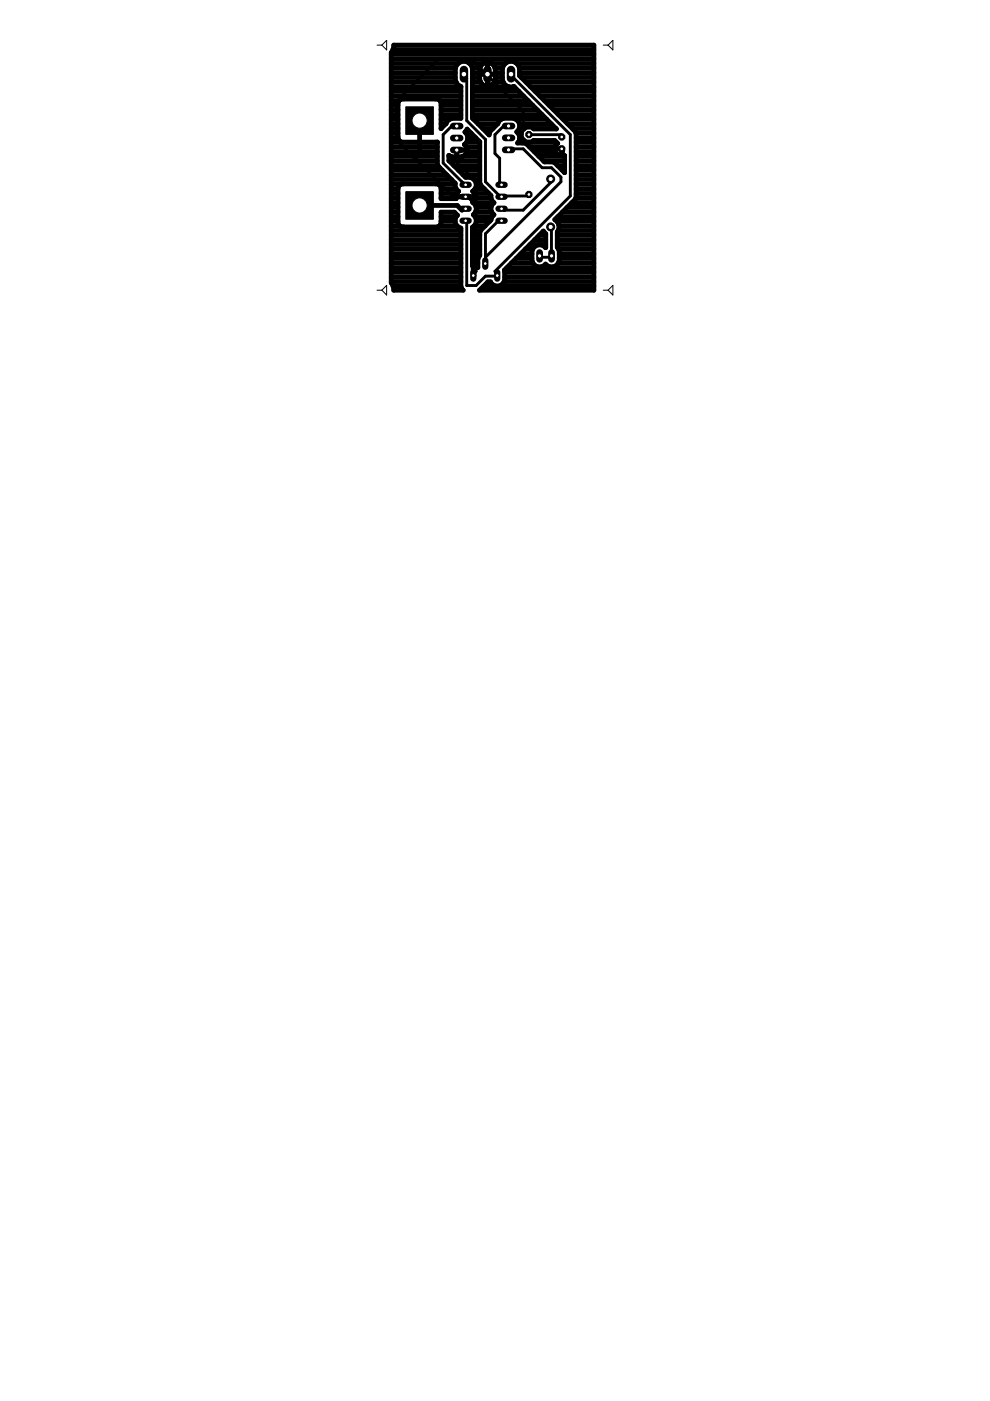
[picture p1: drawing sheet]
<svg xmlns="http://www.w3.org/2000/svg" width="210mm" height="297mm" viewBox="0 0 210 297" stroke-linecap="round" stroke-linejoin="round" font-family="sans-serif">
<g fill="#000" stroke="#000" stroke-width=".61">
<path d="M92.9 12.6h7zM98.4 15.7l.6 .9zM99.9 12.6l3 3zM102.9 15.6l.5 .1zM103.4 15.7l.5 .9zM103.9 16.6l7 7zM108.4 15.7l.5 .9zM84 21.6v8zM92.9 12.6l-8.9 9zM84 29.6l3.9 3.9zM94 28.6v6zM95.9 26.6l-1.9 2z"/>
<path d="M95.9 26.6l.9 .1zM96.9 31.6v3zM96.9 31.6l-.1 .2zM94 34.6l3.9 3.9zM97.9 38.5l.8 .7zM99 16.6v9zM96.9 34.6l4 3.9zM99 25.6l3.9 4zM102.9 29.6v8.9zM104.9 28.6v4zM104.9 28.6l2-2zM105.9 33.5v5z"/>
<path d="M104.9 32.6l1 .9zM105.9 38.5l.4 .7zM106.9 26.6l.9 .1zM107.9 31.6l-.1 .2zM109.9 28.6l3 3zM109.9 27.6v1zM107.9 31.6h3zM110.9 26.6l-1 1zM110.9 23.6v3zM111.9 28.6h7zM111.9 28.6l.2-.1zM112.9 31.6h6z"/>
<path d="M110.9 31.6l4 4zM116.8 38l.1 .5zM114.9 35.6h2zM118.9 28.6l.2 .4zM116.9 35.6l2 1.9zM118.9 37.5v1zM118.9 31.6h.2zM108.9 16.6l12 12zM87.9 33.5l8 8zM95.9 41.5h2zM97.9 41.5l.8 .2zM99 46.5l-.3 .3z"/>
<path d="M98.7 41.7l.3-.2zM100.9 57.5l-.6 .9zM99 41.5l1.9 2.1zM100.9 43.6v13.9zM100.9 38.5v5.1zM102.9 55.5v.4zM102.9 58.5h2zM102.9 49.6v4.9zM102.9 54.5v1zM102.9 49.6l3-3.1zM102.9 54.5l16-16zM104.9 58.5l.5-.1z"/>
<path d="M104.9 57.5l16-16zM104.9 57.5l.5 .9zM102.9 38.5l3 3zM105.9 46.5l.4 .3zM106.3 41.7l.6-.2zM105.9 41.5l.4 .2zM106.3 44.3l.6 .3zM106.9 41.5h5zM106.9 44.6h4zM116.9 38.5l-6 6.1zM112.1 41.2l-.2 .3zM114.9 54.5h2z"/>
<path d="M114.4 54.2l.5 .3zM116.9 54.2v.3zM116.9 48.6v5zM116.8 48.1l.1 .5zM116.9 53.6v.6zM120.9 28.6v12.9zM99 60.5h1.9zM99 46.5v14zM100.9 60.5l2-2z"/>
</g>
<g fill="#000" stroke="#000" stroke-width="1">
<path d="M83 11.1l.1-.1zM83 19.4h14.7zM83 18.4h14.7zM83 17.4h13.7zM83 16.4h13.5zM83 15.4h13.5zM83 14.5h13.6zM83 13.5h14.2zM83 12.5h42.9zM83 11.5h42.9zM83.5 10.1l-.4 .9zM83.3 10.5h42.6z"/>
<path d="M83.5 9.6v.5zM83.5 9.6h42.4zM96.5 14.5v2.5zM96.5 17l.3 .7zM96.8 13.8l-.3 .7zM96.8 17.7l.5 .5zM97.3 13.3l-.5 .5zM97.3 18.2l.4 .1zM97.7 18.3v6.8zM97.3 13.3l.7-.3zM98 13h.7zM98.7 13l.7 .3z"/>
<path d="M99.5 13.5h2.9zM99.4 13.3l.5 .5zM100.2 16.7v.3zM100.2 16.5v.2zM100.2 14.5v1.9zM99.9 13.8l.3 .7zM100.2 19.4h9.8zM100.2 18.4h7.7zM100.2 17.4h1.7zM100.2 16.4h1.5zM100.2 15.4h1.5zM100.2 14.5h1.5z"/>
<path d="M101.7 14.7v1zM101.7 15.7h1.7zM101.7 15.7v1zM101.7 16.7v.3zM101.7 14.5v.2zM101.7 17l.1 .2zM101.8 14.3l-.1 .2zM101.8 17.2l.1 .2zM101.9 14.1l-.1 .2zM101.9 17.4l.1 .1zM102 13.9l-.1 .2zM102 17.5l.1 .2z"/>
<path d="M102.1 13.7l-.1 .2zM102.1 17.7l.2 .2zM102.3 13.6l-.2 .1zM102.3 17.9l.1 .1zM102.3 13.6l.1-.1zM102.4 18l.2 .1zM102.4 13.5l.2-.1zM102.6 18.1l.2 .1zM102.6 13.4l.2-.1zM102.8 18.2h.2zM102.8 13.3l.2-.1zM103 18.2l.2 .1z"/>
<path d="M103 13.2h.2zM103.4 13.2v2.5zM103.4 15.7v2.6zM103.4 15.7h1.6zM103.5 18.3l.2-.1zM103.7 18.2h.2zM103.5 13.2h.2zM103.9 18.2l.2-.1zM103.7 13.2l.2 .1zM104.1 18.1l.2-.1zM103.9 13.3l.2 .1zM104.3 18l.2-.1z"/>
<path d="M104.1 13.4l.2 .1zM104.3 13.5h2.8zM104.5 17.9l.1-.2zM104.3 13.5l.2 .1zM104.7 17.5l-.1 .2zM104.5 13.6l.1 .1zM104.8 17.4l-.1 .1zM104.6 13.7l.1 .2zM104.8 17.4h1.9zM104.9 17.2l-.1 .2zM104.7 13.9l.1 .2zM105 17l-.1 .2z"/>
<path d="M104.8 14.1l.1 .2zM105 14.5h1.6zM105 16.7v.3zM104.9 14.3l.1 .2zM105 15.7v1zM105 14.7v1zM105 14.5v.2zM105 16.4h1.5zM105 15.4h1.5zM106.5 14.5v2.5zM106.5 17l.3 .7zM106.8 13.8l-.3 .7z"/>
<path d="M106.8 17.7l.5 .5zM107.3 13.3l-.5 .5zM107.3 18.2l.7 .2zM107.3 13.3l.7-.3zM108 18.4h.7zM108 13h.7zM108.7 18.4l.3-.1zM108.8 18.4h.2zM109 18.3l9 9zM108.7 13l.7 .3zM109.5 13.5h16.4zM109.4 13.3l.5 .5z"/>
<path d="M110.1 14.5v1.6zM109.9 13.8l.2 .7zM110.1 15.4h15.8zM110.1 14.5h15.8zM110.5 16.4h15.4zM111.5 17.4h14.4zM112.5 18.4h13.4zM113.5 19.4h12.4zM125.9 9.6v51.9zM83 39.1h2zM83 38.1h12.7zM83 37.1h11.7z"/>
<path d="M83 36.1h10.8zM83 35.1h9.9zM83 34.1h9.7zM83 33.1h9.7zM83 32.2h9.7zM83 31.2h9.7zM83 30.2h9.7zM83 29.2h1.4zM83 28.2h1.4zM83 27.2h1.4zM83 26.3h1.4zM83 25.3h1.4z"/>
<path d="M83 24.3h1.4zM83 23.3h1.4zM83 22.3h1.4zM83 21.3h1.6zM83 20.4h14.7zM84.4 21.8v7.1zM84.4 28.9v.4zM84.4 29.3l.1 .4zM84.4 39.8v7.5zM84.5 21.4l-.1 .4zM84.5 29.7l.3 .3zM84.5 39.4l-.1 .4z"/>
<path d="M84.5 21.4l.3-.3zM84.8 30l.4 .1zM84.5 39.4l.3-.3zM84.8 21.1l.4-.1zM85.2 30.1h7.1zM84.8 39.1l.4-.1zM85.2 21h.4zM85.2 39h.4zM87.9 33.5l1.1-.9zM89 25.6v7zM85.6 21h6.7zM92.3 30.1h.4z"/>
<path d="M85.6 39h6.7zM92.3 21h.4zM92.3 39h.4zM92.7 30.1v4.7zM92.7 34.8l.2 .4zM92.9 39.1h3.6zM92.9 35.2l.4 .4zM92.7 21l.4 .1zM92.7 39l.4 .1zM93.3 35.6l3.2 3.2zM93.3 21.3h4.4zM93.1 21.1l.3 .3z"/>
<path d="M93.1 39.1l.3 .3zM93.5 21.8v5.5zM93.4 21.4l.1 .4zM93.4 39.4l.1 .4zM93.5 26.3h1zM93.5 25.3h1.9zM93.5 24.3h4.2zM93.5 23.3h4.2zM93.5 22.3h4.2zM93.5 27.3l1.1-1.1zM94.7 25.8l-.1 .4zM95.2 32.9v1.2z"/>
<path d="M95.2 32.9l.2 .2zM95.2 33.1h.3zM94.7 25.8l.5-.4zM95.2 34.1h6.5zM95.4 33.1l.2 .1zM95.6 33.2l.2 .1zM95.8 33.3h.2zM95.2 25.4l.6-.3zM96 33.3h.8zM96.2 35.1h5.5zM96.5 38.9v.6zM96.5 39.5l.2 .6z"/>
<path d="M96.8 31.8v1.5zM96.8 33.3h.9zM96.8 31.8h2.2zM97.2 36.1h4.5zM97.7 33.3h.2zM95.8 25.1h1.9zM97.9 33.3l.2-.1zM98.1 33.2l.2-.1zM98.2 33.1h3.5zM98.2 37.1h3.5zM98.3 33.1l.2-.2zM98.5 30.6l.4-.4z"/>
<path d="M98.5 32.9l.2-.1zM98.6 28l.3-.4zM98.8 32.6l-.1 .2zM98.5 30.7l.2 .1zM95.2 34.1l3.5 3.5zM98.9 32.4l-.1 .2zM98.7 30.8l.1 .2zM98.8 28.2h1.1zM98.9 31.2h2.8zM99 32.2l-.1 .2zM98.8 31l.1 .2zM99.2 29.6l-.3 .6z"/>
<path d="M98.6 28l.3 .3zM99 27.4l-.1 .2zM98.9 30.2h2.8zM99 31.9v.3zM98.9 31.2l.1 .3zM99 32.2h2.7zM99 31.7v.1zM99 31.5v.2zM99 27.4l2.7 2.7zM99.2 29v.6zM98.9 28.3l.3 .7zM99.2 29.2h1.7z"/>
<path d="M98.7 37.6h1zM100.2 17v8.1zM100.2 24.3h14.7zM100.2 23.3h13.8zM100.2 22.3h12.8zM100.2 21.3h11.8zM100.2 20.4h10.8zM99.7 37.6l.6 .2zM100.4 25.3h5.9zM100.5 38.1h1.2zM100.3 37.8l.4 .5zM101 38.9v.6z"/>
<path d="M100.7 38.3l.3 .6zM101 39.1h.8zM101.4 26.3h4.1zM101.7 30.1v8.2zM101.7 38.3v.5zM101.7 38.8l.2 .4zM101.9 39.2l2.2 2.2zM102.3 27.2h2.2zM103.3 28.2h.5zM100.2 25.1l3.4 3.4zM103.7 28.3v.3zM103.6 28.5l.1 .1z"/>
<path d="M103.9 27.9l-.2 .4zM105.6 26.2l-1.7 1.7zM105.7 25.8l-.1 .4zM106.2 25.3l-.5 .5zM106.2 25.3l.6-.2zM106.8 25.1h2.1zM109.3 25.3h6.6zM108.9 25.1l.6 .2zM109.6 28l.3-.4zM109.7 30.3l.2-.1zM109.8 28.2h.8zM109.9 30.2h8.1z"/>
<path d="M110.2 29.6l-.3 .6zM109.6 28l.3 .3zM110.2 27l-.3 .6zM109.5 25.3l.4 .5zM110.1 27.2h1.1zM110.1 26.3h6.8zM110.2 28.9v.7zM109.9 28.3l.3 .6zM110.2 26.4v.6zM109.9 25.8l.3 .6zM110.2 29.2h.4zM110.6 27.9v1.3z"/>
<path d="M110.6 29.2l.9 .9zM109.7 30.3h1zM110.7 30.3h.5zM110.6 27.9l.9-.9zM111.5 30.1h1.3zM111.2 30.3l.4 .2zM112.3 31.2h5.4zM111.5 27h1.3zM112.8 30.1l.3-.3zM113.1 27.2h4.8zM113.1 29.8h4.5zM112.8 27l.4 .3z"/>
<path d="M113.3 32.2h4.4zM114.2 33.1h5.5zM114.4 20.4h11.5zM115.2 34.1h4.5zM115.4 21.3h10.5zM111.6 30.5l3.8 3.8zM116.4 22.3h9.5zM115.4 34.3h1.3zM116.7 34.3h.5zM117.4 23.3h8.5zM117.6 29.8l.7 .6zM117.2 34.3l.4 .2z"/>
<path d="M117.7 31v.6zM117.7 31.6h1.4zM117.7 31.6v.6zM117.7 32.2l.8 .8zM113.2 27.3h4.8zM118.2 35.1h1.5zM118.3 30.4l-.6 .6zM118.4 24.3h7.5zM118.5 33h.6zM119.1 31.6v1.4zM119.1 33h.6zM119.2 36.1h.5z"/>
<path d="M119.4 25.3h6.5zM117.6 34.5l2 2zM119.7 33v3.6zM119.6 36.5l.1 .1zM120.4 26.3h5.5zM121.3 27.2h4.6zM110.1 16.1l11.5 11.4zM121.6 27.5l.4 .4zM122.1 28.2h3.8zM122 27.9l.2 .4zM122.2 39.1h3.7zM122.2 38.1h3.7z"/>
<path d="M122.2 37.1h3.7zM122.2 36.1h3.7zM122.2 35.1h3.7zM122.2 34.1h3.7zM122.2 33.1h3.7zM122.2 32.2h3.7zM122.2 31.2h3.7zM122.2 30.2h3.7zM122.2 29.2h3.7zM83 11.1v48.9zM83 59.7h14.7zM83 58.7h14.7z"/>
<path d="M83 57.7h14.7zM83 56.7h14.7zM83 55.8h14.7zM83 54.8h14.7zM83 53.8h14.7zM83 52.8h14.7zM83 51.8h14.7zM83 50.8h14.7zM83 49.9h14.7zM83 48.9h14.7zM83 47.9h1.7zM83 46.9h1.4z"/>
<path d="M83 45.9h1.4zM83 44.9h1.4zM83 44h1.4zM83 43h1.4zM83 42h1.4zM83 41h1.4zM83 40h1.4zM84.4 47.3l.1 .4zM84.5 47.7l.3 .3zM84.8 48l.4 .1zM85.2 48.1h.4zM85.6 48.1h7.1z"/>
<path d="M89 43.6h7.9zM92.7 48.1l.4-.1zM93.1 48l.3-.3zM93.2 47.9h3.7zM93.5 47.3l-.1 .4zM93.5 46.9v.4zM93.5 45v1.9zM93.5 45h2.8zM93.5 39.8v2.3zM93.5 46.9h3zM93.5 45.9h3.2zM93.5 42h3.2z"/>
<path d="M93.5 41h3.3zM93.5 40h3.2zM96.3 45l.7 .6zM96.5 46.5v.6zM96.5 47.1l.2 .6zM96.6 41.7h2.1zM96.6 41.8l.1 .3zM93.5 42.1h3.2zM96.7 41.4l-.1 .2zM96.7 45.9l-.2 .6zM96.7 47.7l.5 .4zM96.7 40.1l.5 .4z"/>
<path d="M96.8 41.2l-.1 .2zM96.9 41l-.1 .2zM96.9 43.6l1 1zM97 40.8l-.1 .2zM97 45.6l-.3 .3zM97.1 40.6l-.1 .2zM97.2 48.1l.5 .3zM97.1 40.6h.2zM97.7 48.4v12.4zM98.2 44.3l-.3 .3zM98.2 44.3h.5zM98.7 41.7h2.1z"/>
<path d="M100.2 48.2v8.2zM100.2 48.2l.1-.1zM100.2 55.8h1.1zM100.2 54.8h1.2zM100.2 53.8h1.5zM100.2 52.8h1.5zM100.2 51.8h1.5zM100.2 50.8h1.5zM100.2 49.9h1.5zM100.2 48.9h1.7zM100.2 42.9l.1-.1zM100.7 47.7l-.4 .4z"/>
<path d="M100.7 40.1l-.4 .4zM100.3 42.8l.2-.1zM100.2 40.6h.1zM100.3 43h4.4zM100.3 56.3v2.1zM100.7 45.1l-.4 .4zM100.6 42.5l-.1 .2zM100.3 40.6l.2 .2zM100.5 47.9h2.4zM100.7 42.3l-.1 .2zM100.5 40.8l.1 .2zM100.6 41h3.1z"/>
<path d="M100.5 56.3l.2 .1zM101 47.1l-.3 .6zM100.3 45.5l.4 .4zM101 44.6l-.3 .5zM100.3 42.9l.4 .5zM100.8 42.1l-.1 .2zM100.6 41l.1 .2zM101 39.5l-.3 .6zM100.7 45.9h3.6zM100.7 40h2zM100.8 41.8v.3zM100.7 41.2l.1 .2z"/>
<path d="M100.8 42h3.3zM100.8 44.9h3.5zM100.8 41.4v.2zM100.7 56.4l.2 .1zM101 46.5v.6zM100.7 45.9l.3 .6zM101 43.9v.7zM100.7 43.4l.3 .5zM101 46.9h2.9zM101 44h3.1zM100.9 56.5l.2 .1zM101.1 56.6l.2 .1z"/>
<path d="M101.3 54.9v1.8zM101.6 54.3l-.3 .6zM101.7 54.2l-.1 .1zM101.7 49.3v.5zM101.7 49.8v4.4zM101.9 48.9l-.2 .4zM103.4 59.8h.6zM104 59.8l.1 .2zM104.1 41.4v.6zM104.1 42l.2 .6zM104.1 43.9v.7zM104.1 44.6l.2 .5z"/>
<path d="M104.1 46.5v.2zM104.1 46.7l-2.2 2.2zM104.1 60l.4 .4zM104.3 42.6l.4 .4zM104.3 43.4l-.2 .5zM104.3 45.1l.4 .4zM104.3 45.9l-.2 .6zM104.3 43.4l.4-.4zM104.7 45.5l-.4 .4zM107 59.4l-.2 .6zM106.9 59.7h19zM115.2 49l-8.3 8.3z"/>
<path d="M107 57.4v2zM106.9 57.3l.1 .1zM107 58.7h18.9zM107 57.7h18.9zM107.5 56.7h18.4zM108.4 55.8h4.6zM109.4 54.8h3.4zM110.4 53.8h2.4zM111.4 52.8h1.6zM112.4 51.8h3.3zM112.8 53.2v2.1zM112.8 55.3l.2 .6z"/>
<path d="M113 52.6l-.2 .6zM113 55.9l.5 .4zM113.3 50.8h2.4zM113 52.6l.5-.4zM113.5 56.3l.6 .3zM113.5 52.2l.6-.3zM114.1 56.6h.6zM114.3 49.9h1.4zM114.1 51.9h.6zM114.7 56.6l.6-.3zM115.2 49l.1 .1zM115.3 49.1l.4 .5z"/>
<path d="M114.7 51.9l.6 .3zM115.7 56l-.4 .3zM115.3 52.2l.4 .3zM115.7 56l.3 .3zM115.7 49.6v2.9zM116 56.3l.6 .3zM116.6 56.6h.7zM117.3 56.6l.6-.3zM117.6 46.6l4.4-4.4zM117.6 46.6h.1zM118.3 55.9l-.4 .4zM118 46.9h7.9z"/>
<path d="M118.2 49.2v3.3zM118.2 49.2v-.1zM118.2 51.8h7.7zM118.2 50.8h7.7zM118.2 49.9h7.7zM118.5 48.4l-.3 .7zM117.7 46.6l.5 .5zM118.3 45.9h7.6zM118.6 55.3l-.3 .6zM118.2 52.5l.1 .1zM118.3 48.9h7.6zM118.4 55.8h7.5z"/>
<path d="M118.4 52.8h7.5zM118.5 47.8v.6zM118.2 47.1l.3 .7zM118.5 47.9h7.4zM118.6 53.2v2.1zM118.3 52.6l.3 .6zM118.6 54.8h7.3zM118.6 53.8h7.3zM119.3 44.9h6.6zM120.2 44h5.7zM121.2 43h4.7zM122.2 41.8l-.2 .4z"/>
<path d="M122.1 42h3.8zM122.2 41.3v.5zM122.2 28.3v13zM122.2 41h3.7zM122.2 40h3.7zM83 60l.1 .1zM83.3 60.7h14.4zM83.5 61v.5zM83.1 60.1l.4 .9zM97.7 60.8l.2 .4zM97.9 61.2l.3 .3zM83.5 61.5h14.7z"/>
<path d="M101.7 61.5l.3-.3zM103.4 59.8l-1.4 1.4zM102.5 60.7h23.4zM104.5 60.4l.6 .3zM105.1 60.7h.6zM105.7 60.7l.6-.3zM106.3 60.4l.5-.4zM101.7 61.5h24.2z"/>
</g>
<g fill="#000">
<circle cx="100.2" cy="17" r=".51"/>
<circle cx="103.4" cy="14.5" r=".51"/>
<circle cx="103.4" cy="15.4" r=".51"/>
<circle cx="103.4" cy="15.7" r=".51"/>
<circle cx="103.4" cy="17.4" r=".51"/>
<circle cx="103.4" cy="16.4" r=".51"/>
<circle cx="103.4" cy="13.5" r=".51"/>
<circle cx="96.8" cy="31.8" r=".51"/>
<circle cx="96.8" cy="32.2" r=".51"/>
<circle cx="96.8" cy="33.1" r=".51"/>
<circle cx="98.5" cy="30.6" r=".51"/>
<circle cx="119.1" cy="32.2" r=".51"/>
<circle cx="119.1" cy="31.6" r=".51"/>
<circle cx="98.7" cy="41.7" r=".51"/>
<circle cx="100.3" cy="58.4" r=".51"/>
<circle cx="100.3" cy="57.7" r=".51"/>
<circle cx="100.3" cy="56.7" r=".51"/>
</g>
<path d="M98.4 14.8v1.8z" fill="#000" stroke="#000" stroke-width="1.8"/>
<circle cx="98.4" cy="15.7" r=".59" fill="#fff" stroke="#000" stroke-width=".21"/>
<path d="M103.4 14.8v1.8z" fill="#000" stroke="#000" stroke-width="1.8"/>
<circle cx="103.4" cy="15.7" r=".59" fill="#fff" stroke="#000" stroke-width=".21"/>
<path d="M108.4 14.8v1.8z" fill="#000" stroke="#000" stroke-width="1.8"/>
<circle cx="108.4" cy="15.7" r=".59" fill="#fff" stroke="#000" stroke-width=".21"/>
<circle cx="112.1" cy="41.2" r=".71" fill="#000" stroke="#000" stroke-width=".21"/>
<circle cx="112.1" cy="41.2" r=".4" fill="#fff" stroke="#000" stroke-width=".21"/>
<circle cx="112.1" cy="28.5" r=".71" fill="#000" stroke="#000" stroke-width=".21"/>
<circle cx="112.1" cy="28.5" r=".4" fill="#fff" stroke="#000" stroke-width=".21"/>
<circle cx="119.1" cy="29" r=".71" fill="#000" stroke="#000" stroke-width=".21"/>
<circle cx="119.1" cy="29" r=".4" fill="#fff" stroke="#000" stroke-width=".21"/>
<circle cx="119.1" cy="31.6" r=".71" fill="#000" stroke="#000" stroke-width=".21"/>
<circle cx="119.1" cy="31.6" r=".4" fill="#fff" stroke="#000" stroke-width=".21"/>
<path d="M98.1 39.2h1.3z" fill="#000" stroke="#000" stroke-width="1.3"/>
<circle cx="98.7" cy="39.2" r=".4" fill="#fff" stroke="#000" stroke-width=".21"/>
<path d="M98.1 41.7h1.3z" fill="#000" stroke="#000" stroke-width="1.3"/>
<circle cx="98.7" cy="41.7" r=".4" fill="#fff" stroke="#000" stroke-width=".21"/>
<path d="M105.7 41.7h1.3z" fill="#000" stroke="#000" stroke-width="1.3"/>
<circle cx="106.3" cy="41.7" r=".4" fill="#fff" stroke="#000" stroke-width=".21"/>
<path d="M105.7 39.2h1.3z" fill="#000" stroke="#000" stroke-width="1.3"/>
<circle cx="106.3" cy="39.2" r=".4" fill="#fff" stroke="#000" stroke-width=".21"/>
<path d="M98.1 44.3h1.3z" fill="#000" stroke="#000" stroke-width="1.3"/>
<circle cx="98.7" cy="44.3" r=".4" fill="#fff" stroke="#000" stroke-width=".21"/>
<path d="M98.1 46.8h1.3z" fill="#000" stroke="#000" stroke-width="1.3"/>
<circle cx="98.7" cy="46.8" r=".4" fill="#fff" stroke="#000" stroke-width=".21"/>
<path d="M105.7 44.3h1.3z" fill="#000" stroke="#000" stroke-width="1.3"/>
<circle cx="106.3" cy="44.3" r=".4" fill="#fff" stroke="#000" stroke-width=".21"/>
<path d="M105.7 46.8h1.3z" fill="#000" stroke="#000" stroke-width="1.3"/>
<circle cx="106.3" cy="46.8" r=".4" fill="#fff" stroke="#000" stroke-width=".21"/>
<path d="M96.1 26.7h1.5z" fill="#000" stroke="#000" stroke-width="1.4"/>
<circle cx="96.8" cy="26.7" r=".47" fill="#fff" stroke="#000" stroke-width=".21"/>
<path d="M96.1 29.3h1.5z" fill="#000" stroke="#000" stroke-width="1.4"/>
<circle cx="96.8" cy="29.3" r=".47" fill="#fff" stroke="#000" stroke-width=".21"/>
<path d="M96.1 31.8h1.5z" fill="#000" stroke="#000" stroke-width="1.4"/>
<circle cx="96.8" cy="31.8" r=".47" fill="#fff" stroke="#000" stroke-width=".21"/>
<path d="M107.1 26.7h1.4z" fill="#000" stroke="#000" stroke-width="1.4"/>
<circle cx="107.8" cy="26.7" r=".47" fill="#fff" stroke="#000" stroke-width=".21"/>
<path d="M107.1 29.2h1.4z" fill="#000" stroke="#000" stroke-width="1.4"/>
<circle cx="107.8" cy="29.2" r=".47" fill="#fff" stroke="#000" stroke-width=".21"/>
<path d="M107.1 31.8h1.4z" fill="#000" stroke="#000" stroke-width="1.4"/>
<circle cx="107.8" cy="31.8" r=".47" fill="#fff" stroke="#000" stroke-width=".21"/>
<circle cx="116.8" cy="38" r=".85" fill="#000" stroke="#000" stroke-width=".21"/>
<circle cx="116.8" cy="38" r=".55" fill="#fff" stroke="#000" stroke-width=".21"/>
<circle cx="116.8" cy="48.1" r=".85" fill="#000" stroke="#000" stroke-width=".21"/>
<circle cx="116.8" cy="48.1" r=".55" fill="#fff" stroke="#000" stroke-width=".21"/>
<path d="M86 40.6h5.9v5.9h-5.9z" fill="#000" stroke="#000" stroke-width=".21"/>
<circle cx="89" cy="43.6" r="1.61" fill="#fff" stroke="#000" stroke-width=".21"/>
<path d="M86 22.6h5.9v5.9h-5.9z" fill="#000" stroke="#000" stroke-width=".21"/>
<circle cx="89" cy="25.6" r="1.61" fill="#fff" stroke="#000" stroke-width=".21"/>
<path d="M105.4 57.8v1.3z" fill="#000" stroke="#000" stroke-width="1.3"/>
<circle cx="105.4" cy="58.4" r=".4" fill="#fff" stroke="#000" stroke-width=".21"/>
<path d="M100.3 57.8v1.3z" fill="#000" stroke="#000" stroke-width="1.3"/>
<circle cx="100.3" cy="58.4" r=".4" fill="#fff" stroke="#000" stroke-width=".21"/>
<path d="M102.9 55.2v1.4z" fill="#000" stroke="#000" stroke-width="1.3"/>
<circle cx="102.9" cy="55.9" r=".4" fill="#fff" stroke="#000" stroke-width=".21"/>
<path d="M114.4 53.6v1.4z" fill="#000" stroke="#000" stroke-width="1.4"/>
<circle cx="114.4" cy="54.2" r=".47" fill="#fff" stroke="#000" stroke-width=".21"/>
<path d="M116.9 53.6v1.4z" fill="#000" stroke="#000" stroke-width="1.4"/>
<circle cx="116.9" cy="54.2" r=".47" fill="#fff" stroke="#000" stroke-width=".21"/>
<g fill="#000" stroke="#000" stroke-width=".21">
<path d="M79.9 9.6h1.1zM82 8.6l-1 1zM82 8.6v2zM81 9.6l1 1zM127.9 9.6h1zM128.9 9.6l1-1zM129.9 8.6v2zM128.9 9.6l1 1zM79.9 61.5h1.1zM81 61.5l1-1zM82 60.5v2zM81 61.5l1 1z"/>
<path d="M127.9 61.5h1zM128.9 61.5l1-1zM129.9 60.5v2zM128.9 61.5l1 1z"/>
</g>
</svg>
